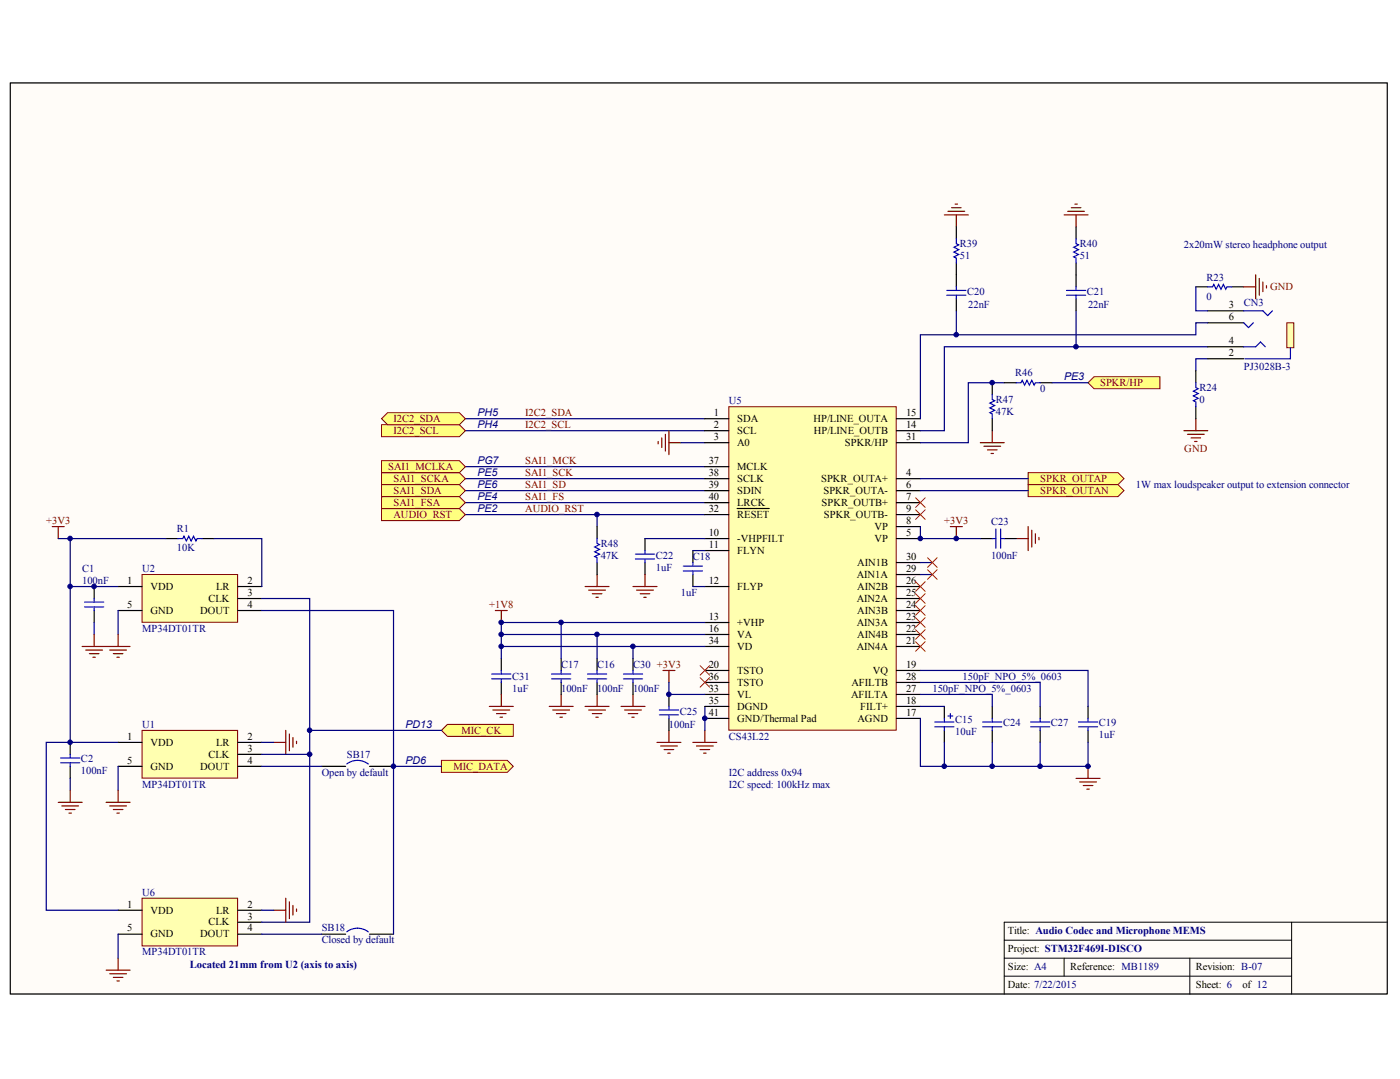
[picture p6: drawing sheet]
<svg xmlns="http://www.w3.org/2000/svg" width="269mm" height="207mm" viewBox="0 0 269 207" stroke-linecap="round" stroke-linejoin="round" font-family="sans-serif">
<defs><g id="words">
<g font-size="2" fill="#000080">
<text x="184.3" y="47.4">R39</text>
<text x="207.3" y="47.4">R40</text>
<text x="227.3" y="47.6">2x20mW stereo headphone output</text>
<text x="184.3" y="49.7">51</text>
<text x="207.3" y="49.7">51</text>
<text x="231.7" y="53.8">R23</text>
<text x="185.7" y="56.6">C20</text>
<text x="185.9" y="59.1">22nF</text>
<text x="208.7" y="56.6">C21</text>
<text x="208.9" y="59.1">22nF</text>
<text x="231.7" y="57.5">0</text>
<text x="238.8" y="58.7">CN3</text>
<text x="238.8" y="71.1">PJ3028B-3</text>
<text x="139.9" y="77.5">U5</text>
<text x="191.2" y="77.3">R47</text>
<text x="194.9" y="72.2">R46</text>
<text x="199.7" y="75.2">0</text>
<text x="204.3" y="73">PE3</text>
<text x="230.3" y="75">R24</text>
<text x="230.3" y="77.3">0</text>
<text x="91.7" y="79.9">PH5</text>
<text x="91.7" y="82.2">PH4</text>
<text x="191.2" y="79.6">47K</text>
<text x="91.7" y="89.1">PG7</text>
<text x="91.7" y="93.7">PE6</text>
<text x="91.7" y="91.4">PE5</text>
<text x="91.7" y="96">PE4</text>
<text x="218.1" y="93.6">1W max loudspeaker output to extension connector</text>
<text x="91.7" y="98.3">PE2</text>
<text x="190.3" y="100.8">C23</text>
<text x="33.9" y="102.2">R1</text>
<text x="33.9" y="105.8">10K</text>
<text x="115.3" y="104.9">R48</text>
<text x="115.3" y="107.2">47K</text>
<text x="125.9" y="107.2">C22</text>
<text x="133" y="107.4">C18</text>
<text x="190.3" y="107.2">100nF</text>
<text x="15.8" y="109.7">C1</text>
<text x="15.8" y="112">100nF</text>
<text x="27.3" y="109.7">U2</text>
<text x="125.9" y="109.5">1uF</text>
<text x="130.7" y="114.3">1uF</text>
<text x="27.3" y="121.3">MP34DT01TR</text>
<text x="98.3" y="130.5">C31</text>
<text x="107.8" y="128.2">C17</text>
<text x="114.6" y="128.2">C16</text>
<text x="121.5" y="128.2">C30 +3V3</text>
<text x="184.8" y="130.5">150pF_NPO_5%_0603</text>
<text x="98.3" y="132.8">1uF</text>
<text x="107.8" y="132.8">100nF</text>
<text x="114.6" y="132.8">100nF</text>
<text x="121.5" y="132.8">100nF</text>
<text x="130.5" y="137.1">C25</text>
<text x="179" y="132.8">150pF_NPO_5%_0603</text>
<text x="27.3" y="139.7">U1</text>
<text x="77.9" y="139.7">PD13</text>
<text x="128.4" y="139.7">100nF</text>
<text x="139.9" y="142">CS43L22</text>
<text x="183.4" y="138.7">C15</text>
<text x="183.4" y="141">10uF</text>
<text x="192.6" y="139.4">C24</text>
<text x="201.8" y="139.4">C27</text>
<text x="211" y="139.4">C19</text>
<text x="211" y="141.7">1uF</text>
<text x="15.5" y="146.3">C2</text>
<text x="15.5" y="148.6">100nF</text>
<text x="61.8" y="148.9">Open by default</text>
<text x="66.6" y="145.4">SB17</text>
<text x="77.9" y="146.6">PD6</text>
<text x="139.9" y="148.9">I2C address 0x94</text>
<text x="27.3" y="151.2">MP34DT01TR</text>
<text x="139.9" y="151.2">I2C speed: 100kHz max</text>
<text x="27.3" y="171.9">U6</text>
<text x="61.8" y="178.8">SB18</text>
<text x="27.3" y="183.4">MP34DT01TR</text>
<text x="36.5" y="185.7">Located 21mm from U2 (axis to axis)</text>
<text x="61.8" y="181.1">Closed by default</text>
</g>
<g font-size="2">
<text x="236" y="59.1">3</text>
<text x="236" y="61.4">6</text>
<text x="236" y="68.3">2</text>
<text x="236" y="66">4</text>
<text x="137.1" y="79.8">1</text>
<text x="137.1" y="82.1">2</text>
<text x="141.6" y="81">SDA</text>
<text x="141.6" y="83.3">SCL</text>
<text x="156.2" y="81">HP/LINE_OUTA</text>
<text x="156.3" y="83.3">HP/LINE_OUTB</text>
<text x="174" y="82.1">14</text>
<text x="174" y="79.8">15</text>
<text x="136.1" y="89">37</text>
<text x="137.1" y="84.4">3</text>
<text x="141.6" y="85.6">A0</text>
<text x="162.2" y="85.6">SPKR/HP</text>
<text x="174" y="84.4">31</text>
<text x="136.1" y="91.3">38</text>
<text x="136.1" y="93.6">39</text>
<text x="136.1" y="95.9">40</text>
<text x="141.6" y="90.2">MCLK</text>
<text x="141.6" y="92.5">SCLK</text>
<text x="141.6" y="94.8">SDIN</text>
<text x="157.6" y="92.5">SPKR_OUTA+</text>
<text x="158.1" y="94.8">SPKR_OUTA-</text>
<text x="174" y="91.3">4</text>
<text x="174" y="93.6">6</text>
<text x="174" y="95.9">7</text>
<text x="136.1" y="98.2">32</text>
<text x="141.6" y="99.4">RESET</text>
<text x="141.6" y="97.1">LRCK</text>
<text x="157.7" y="97.1">SPKR_OUTB+</text>
<text x="158.2" y="99.4">SPKR_OUTB-</text>
<text x="167.9" y="101.7">VP</text>
<text x="174" y="100.5">8</text>
<text x="174" y="98.2">9</text>
<text x="136.1" y="102.8">10</text>
<text x="136.1" y="105.1">11</text>
<text x="141.6" y="104">-VHPFILT</text>
<text x="141.6" y="106.3">FLYN</text>
<text x="167.9" y="104">VP</text>
<text x="174" y="102.8">5</text>
<text x="174" y="107.4">30</text>
<text x="24.4" y="112">1</text>
<text x="28.9" y="113.2">VDD</text>
<text x="41.5" y="113.2">LR</text>
<text x="47.5" y="112">2</text>
<text x="136.1" y="112">12</text>
<text x="141.6" y="113.2">FLYP</text>
<text x="164.5" y="110.9">AIN1A</text>
<text x="164.6" y="113.2">AIN2B</text>
<text x="164.6" y="108.6">AIN1B</text>
<text x="174" y="112">26</text>
<text x="174" y="109.7">29</text>
<text x="24.4" y="116.7">5</text>
<text x="28.9" y="117.8">GND</text>
<text x="38.4" y="117.8">DOUT</text>
<text x="40" y="115.5">CLK</text>
<text x="47.5" y="116.7">4</text>
<text x="47.5" y="114.3">3</text>
<text x="136.1" y="119">13</text>
<text x="164.5" y="115.5">AIN2A</text>
<text x="164.6" y="117.8">AIN3B</text>
<text x="174" y="119">23</text>
<text x="174" y="116.7">24</text>
<text x="174" y="114.3">25</text>
<text x="136.1" y="121.3">16</text>
<text x="136.1" y="123.6">34</text>
<text x="141.6" y="120.1">+VHP</text>
<text x="141.6" y="122.4">VA</text>
<text x="141.6" y="124.7">VD</text>
<text x="164.5" y="124.7">AIN4A</text>
<text x="164.5" y="120.1">AIN3A</text>
<text x="164.6" y="122.4">AIN4B</text>
<text x="174" y="123.6">21</text>
<text x="174" y="121.3">22</text>
<text x="136.1" y="128.2">20</text>
<text x="136.1" y="130.5">36</text>
<text x="141.6" y="129.3">TSTO</text>
<text x="141.6" y="131.6">TSTO</text>
<text x="163.5" y="131.6">AFILTB</text>
<text x="167.6" y="129.3">VQ</text>
<text x="174" y="128.2">19</text>
<text x="174" y="130.5">28</text>
<text x="136.1" y="132.8">33</text>
<text x="136.1" y="135.1">35</text>
<text x="136.1" y="137.4">41</text>
<text x="141.6" y="133.9">VL</text>
<text x="141.6" y="136.2">DGND</text>
<text x="163.4" y="133.9">AFILTA</text>
<text x="165.2" y="136.2">FILT+</text>
<text x="174" y="137.4">17</text>
<text x="174" y="135.1">18</text>
<text x="174" y="132.8">27</text>
<text x="24.4" y="142">1</text>
<text x="28.9" y="143.1">VDD</text>
<text x="41.5" y="143.1">LR</text>
<text x="47.5" y="142">2</text>
<text x="141.6" y="138.5">GND/Thermal Pad</text>
<text x="164.7" y="138.5">AGND</text>
<text x="24.4" y="146.6">5</text>
<text x="28.9" y="147.7">GND</text>
<text x="38.4" y="147.7">DOUT</text>
<text x="40" y="145.4">CLK</text>
<text x="47.5" y="146.6">4</text>
<text x="47.5" y="144.3">3</text>
<text x="24.4" y="178.8">5</text>
<text x="24.4" y="174.2">1</text>
<text x="28.9" y="179.9">GND</text>
<text x="28.9" y="175.3">VDD</text>
<text x="38.4" y="179.9">DOUT</text>
<text x="40" y="177.6">CLK</text>
<text x="41.5" y="175.3">LR</text>
<text x="47.5" y="178.8">4</text>
<text x="47.5" y="176.5">3</text>
<text x="47.5" y="174.2">2</text>
<text x="193.5" y="179.2">Title: Audio Codec and Microphone MEMS</text>
<text x="193.5" y="182.7">Project: STM32F469I-DISCO</text>
<text x="193.5" y="186.2">Size: A4</text>
<text x="193.5" y="189.7">Date: 7/22/2015</text>
<text x="205.5" y="186.2">Reference: MB1189</text>
<text x="229.6" y="189.7">Sheet: 6</text>
<text x="229.6" y="186.2">Revision: B-07</text>
<text x="238.6" y="189.7">of 12</text>
</g>
<g font-size="2" fill="#800000">
<text x="243.9" y="55.7">GND</text>
<text x="211.2" y="74.1">SPKR/HP</text>
<text x="75.6" y="83.3">I2C2_SCL</text>
<text x="75.6" y="81">I2C2_SDA</text>
<text x="100.9" y="82.1">I2C2_SCL</text>
<text x="100.9" y="79.8">I2C2_SDA</text>
<text x="100.9" y="89">SAI1_MCK</text>
<text x="227.4" y="86.8">GND</text>
<text x="74.5" y="90.2">SAI1_MCLKA</text>
<text x="75.6" y="92.5">SAI1_SCKA</text>
<text x="75.6" y="94.8">SAI1_SDA</text>
<text x="100.9" y="91.3">SAI1_SCK</text>
<text x="100.9" y="93.6">SAI1_SD</text>
<text x="100.9" y="95.9">SAI1_FS</text>
<text x="199.7" y="92.5">SPKR_OUTAP</text>
<text x="199.7" y="94.8">SPKR_OUTAN</text>
<text x="8.9" y="100.5">+3V3</text>
<text x="75.6" y="97.1">SAI1_FSA</text>
<text x="75.6" y="99.4">AUDIO_RST</text>
<text x="100.9" y="98.2">AUDIO_RST</text>
<text x="181.3" y="100.5">+3V3</text>
<text x="93.9" y="116.7">+1V8</text>
<text x="88.6" y="140.8">MIC_CK</text>
<text x="87.1" y="147.7">MIC_DATA</text>
</g>
</g></defs>
<path d="M2 15.9h264.4v174.8h-264.4z" fill="#fffcf8" stroke="#000" stroke-width=".19"/>
<path d="M248 177v13.8M266.4 177h-73.6v13.8M192.8 180.4h55.2M192.8 183.9h55.2M192.8 187.3h55.2M204.3 183.9v3.4M228.5 183.9v6.9" fill="none" stroke="#000" stroke-width=".19"/>
<g fill="none" stroke="#800000" stroke-width=".23">
<path d="M182.7 39.9h1.8M183.4 39.2h.5M205.7 39.9h1.8M206.4 39.2h.4M181.3 41.2h4.6M182 40.6h3.2M183.6 41.2v2.3M204.3 41.2h4.6M205 40.6h3.2M206.6 41.2v2.3M126.4 84.7v.5M127.1 84v1.9"/>
<path d="M127.8 83.3v3.3M128.4 82.7v4.6M128.4 85h2.3M112.3 112.6h4.6M113 113.3h3.3M113.7 113.9h1.9M114.4 114.6h.5M114.6 110.3v2.3M133 142.5h4.6M133.7 143.2h3.3M134.4 143.9h1.9M135.1 144.5h.5"/>
<path d="M135.3 140.2v2.3"/>
</g>
<path d="M183.6 59.7v4.6M206.6 59.7v6.9M89.4 91.9h45.9M89.4 94.2h45.9M89.4 96.5h45.9M89.4 89.6h45.9M89.4 82.7h45.9M89.4 80.4h45.9M89.4 98.8h45.9M130.7 85h4.6M135.3 135.6v4.6" fill="none" stroke="#000080" stroke-width=".23"/>
<path d="M139.9 78.1h32.2v62h-32.2z" fill="#ffffb0" stroke="#800000" stroke-width=".19"/>
<g fill="none" stroke="#000" stroke-width=".23">
<path d="M183.6 43.5v2.3M183.6 50.4v4.6M183.6 57.4v2.3M206.6 43.5v2.3M206.6 50.4v4.6M206.6 57.4v2.3M135.3 80.4h4.6M135.3 82.7h4.6M135.3 85h4.6M135.3 91.9h4.6M135.3 94.2h4.6M135.3 96.5h4.6"/>
<path d="M135.3 98.8h4.6M135.3 89.6h4.6M141.6 97.6h6.1M172.1 80.4h4.6M172.1 82.7h4.6M172.1 85h4.6M172.1 91.9h4.6M172.1 94.2h4.6M172.1 96.5h4.6M172.1 98.8h4.6M31.9 103.4h2.3M38.8 103.4h2.3"/>
<path d="M135.3 103.4h4.6M135.3 105.7h4.6M135.3 112.6h4.6M135.3 119.5h4.6M172.1 103.4h4.6M172.1 101.1h4.6M172.1 112.6h4.6M172.1 119.5h4.6M172.1 117.2h4.6M172.1 114.9h4.6M172.1 110.3h4.6M172.1 108h4.6"/>
<path d="M135.3 121.8h4.6M135.3 137.9h4.6M135.3 135.6h4.6M135.3 128.7h4.6M135.3 124.1h4.6M135.3 133.3h4.6M135.3 131h4.6M172.1 121.8h4.6M172.1 137.9h4.6M172.1 135.6h4.6M172.1 128.7h4.6M172.1 124.1h4.6"/>
<path d="M172.1 133.3h4.6M172.1 131h4.6M190.5 135.6v2.3M199.7 135.6v2.3M190.5 140.2v2.3M199.7 140.2v2.3"/>
</g>
<g fill="none" stroke="#f00" stroke-width=".19">
<path d="M175.8 95.5l1.8 1.9M175.8 97.8l1.8 1.9M177.6 95.5l-1.8 1.9M177.6 97.8l-1.8 1.9M175.8 111.6l1.8 1.9M175.8 113.9l1.8 1.9M175.8 116.2l1.8 1.9M175.8 118.6l1.8 1.8M177.6 111.6l-1.8 1.9M177.6 113.9l-1.8 1.9M177.6 116.2l-1.8 1.9M177.6 118.6l-1.8 1.8"/>
<path d="M134.4 130.1l1.9 1.8M134.4 127.8l1.9 1.8M136.3 130.1l-1.9 1.8M136.3 127.8l-1.9 1.8M175.8 120.9l1.8 1.8M175.8 123.2l1.8 1.8M177.6 120.9l-1.8 1.8M177.6 123.2l-1.8 1.8"/>
</g>
<path d="M114.6 98.8v2.3" fill="none" stroke="#000080" stroke-width=".23"/>
<g fill="none" stroke="#00f" stroke-width=".23">
<path d="M181.8 55.7h3.7M181.8 56.7h3.7M183.6 45.8v1l.5 .2-.9 .5 .9 .4-.9 .5 .9 .4-.9 .5 .4 .2v.9M183.6 55v.7M183.6 56.7v.7M204.8 55.7h3.7M204.8 56.7h3.7M206.6 45.8v1l.5 .2-.9 .5 .9 .4-.9 .5 .9 .4-.9 .5 .4 .2v.9M206.6 55v.7M206.6 56.7v.7M34.2 103.4h.9l.2-.5 .5 .9 .4-.9 .5 .9 .5-.9 .4 .9 .3-.4h.9M188.7 138.6h3.7"/>
<path d="M188.7 139.5h3.7M190.5 137.9v.7M190.5 139.5v.7M197.9 138.6h3.7M197.9 139.5h3.7M199.7 137.9v.7M199.7 139.5v.7"/>
</g>
<path d="M188.2 85h4.6M188.9 85.6h3.2M189.6 86.3h1.8M190.3 87h.5M190.5 82.7v2.3M195.1 103.4h2.3M197.4 101.1v4.6M198.1 101.8v3.2M198.8 102.4v1.9M199.5 103.1v.5" fill="none" stroke="#800000" stroke-width=".23"/>
<g fill="#ffff80" stroke="#800000" stroke-width=".19">
<path d="M73.3 90.7h14.9l1.2 1.2-1.2 1.1h-14.9z" fill-rule="evenodd"/>
<path d="M73.3 95.3h14.9l1.2 1.2-1.2 1.1h-14.9z" fill-rule="evenodd"/>
<path d="M73.3 93h14.9l1.2 1.2-1.2 1.1h-14.9z" fill-rule="evenodd"/>
<path d="M73.3 97.6h14.9l1.2 1.2-1.2 1.1h-14.9z" fill-rule="evenodd"/>
<path d="M73.3 88.4h14.9l1.2 1.2-1.2 1.1h-14.9z" fill-rule="evenodd"/>
</g>
<g fill="none" stroke="#000" stroke-width=".23">
<path d="M114.6 101.1v2.3M114.6 108v2.3M123.8 103.4v2.3M123.8 108v2.3M133 105.7v2.3M133 110.3v2.3M188.2 103.4h2.3M192.8 103.4h2.3M96.3 126.4v2.3M96.3 131v2.3M107.8 126.4v2.3M107.8 131v2.3"/>
<path d="M114.6 126.4v2.3M114.6 131v2.3M121.5 126.4v2.3M121.5 131v2.3M128.4 133.3v2.3M128.4 137.9v2.3M181.3 135.6v2.3M208.9 135.6v2.3M181.3 140.2v2.3M208.9 140.2v2.3"/>
</g>
<g fill="none" stroke="#00f" stroke-width=".23">
<path d="M114.6 103.4v.9l.5 .2-.9 .5 .9 .4-.9 .5 .9 .5-.9 .4 .4 .2v1M122 106.4h3.7M122 107.3h3.7M123.8 105.7v.7M123.8 107.3v.7M131.2 109.6h3.7M131.2 108.7h3.7M133 108v.7M133 109.6v.7M190.5 103.4h.7M191.2 101.5v3.7M192.1 101.5v3.7"/>
<path d="M192.1 103.4h.7M94.4 130.3h3.7M94.4 129.4h3.7M96.3 128.7v.7M96.3 130.3v.7M105.9 130.3h3.7M105.9 129.4h3.7M107.8 128.7v.7M107.8 130.3v.7M112.8 130.3h3.7M112.8 129.4h3.7M114.6 128.7v.7"/>
<path d="M114.6 130.3v.7M119.7 130.3h3.7M119.7 129.4h3.7M121.5 128.7v.7M121.5 130.3v.7M126.6 137.2h3.7M126.6 136.3h3.7M128.4 135.6v.7M128.4 137.2v.7M179.5 138.6h3.7M179.5 139.5h3.7M181.3 137.9v.7"/>
<path d="M181.3 139.5v.7M182 137.4h.9M182.5 137v.9M207.1 138.6h3.7M207.1 139.5h3.7M208.9 137.9v.7M208.9 139.5v.7"/>
</g>
<g fill="none" stroke="#800000" stroke-width=".23">
<path d="M121.5 112.6h4.6M122.2 113.3h3.3M122.9 113.9h1.9M123.6 114.6h.5M123.8 110.3v2.3M182.5 101.1h2.3M183.6 101.1v2.3M94 135.6h4.6M94.6 136.3h3.3M95.3 137h1.9M96 137.6h.5M96.3 133.3v2.3"/>
<path d="M105.5 135.6h4.5M106.1 136.3h3.3M106.8 137h1.9M107.5 137.6h.5M107.8 133.3v2.3M112.3 135.6h4.6M113 136.3h3.3M113.7 137h1.9M114.4 137.6h.5M114.6 133.3v2.3M119.2 135.6h4.6M119.9 136.3h3.3"/>
<path d="M120.6 137h1.9M121.3 137.6h.5M121.5 133.3v2.3M127.3 128.7h2.3M128.4 128.7v2.3M126.1 142.5h4.6M126.8 143.2h3.3M127.5 143.9h1.9M128.2 144.5h.5M128.4 140.2v2.3M206.6 149.4h4.6M207.3 150.1h3.2"/>
<path d="M208 150.8h1.8M208.7 151.5h.4M208.9 147.1v2.3"/>
</g>
<g fill="none" stroke="#000080" stroke-width=".23">
<path d="M107.8 119.5h-11.5v6.9M123.8 103.4h11.5M133 105.7h2.3M133 112.6h2.3M135.3 119.5h-27.5v6.9M96.3 121.8h18.3M96.3 124.1h25.2M128.4 131v2.3h6.9M135.3 121.8h-20.7v4.6M135.3 124.1h-13.8v2.3M176.7 128.7h32.2v6.9M176.7 131h23v4.6"/>
<path d="M176.7 133.3h13.8v2.3M176.7 137.9v9.2h4.6M176.7 135.6h4.6M181.3 142.5v4.6h9.2M190.5 142.5v4.6h9.2M199.7 142.5v4.6h9.2v-4.6"/>
</g>
<g fill="#ffff80" stroke="#800000" stroke-width=".19">
<path d="M73.3 81.5h14.9l1.2 1.2-1.2 1.1h-14.9z" fill-rule="evenodd"/>
<path d="M74.4 79.2h13.8l1.2 1.2-1.2 1.1h-13.8l-1.1-1.1z" fill-rule="evenodd"/>
</g>
<path d="M95.1 117.2h2.3M96.3 117.2v2.3" fill="none" stroke="#800000" stroke-width=".23"/>
<g fill="#ffff80" stroke="#800000" stroke-width=".19">
<path d="M85.9 139h12.7v2.3h-12.7l-1.1-1.1z" fill-rule="evenodd"/>
<path d="M84.8 145.9h12.6l1.2 1.2-1.2 1.1h-12.6z" fill-rule="evenodd"/>
<path d="M197.4 90.7h17.3l1.1 1.2-1.1 1.1h-17.3z" fill-rule="evenodd"/>
<path d="M197.4 93h17.3l1.1 1.2-1.1 1.1h-17.3z" fill-rule="evenodd"/>
<path d="M210.1 72.3h12.6v2.3h-12.6l-1.2-1.1z" fill-rule="evenodd"/>
</g>
<path d="M190.5 73.5v2.3M192.8 73.5h2.3M199.7 73.5h2.3M190.5 80.4v2.3M18.1 112.6v2.3M18.1 117.2v2.3" fill="none" stroke="#000" stroke-width=".23"/>
<path d="M190.5 75.8v.9l.5 .2-.9 .5 .9 .4-.9 .5 .9 .4-.9 .5 .4 .2v1M195.1 73.5h.9l.3-.5 .4 .9 .5-.9 .5 .9 .4-.9 .5 .9 .2-.4h.9M16.2 115.6h3.7M16.2 116.5h3.7M18.1 114.9v.7M18.1 116.5v.7" fill="none" stroke="#00f" stroke-width=".23"/>
<path d="M192.8 73.5h-6.9v11.5h-9.2M202 73.5h6.9M231.9 66.6h-50.6v16.1h-4.6M176.7 94.2h20.7M176.7 91.9h20.7M176.7 101.1v2.3h11.5M176.7 110.3h2.3M176.7 108h2.3" fill="none" stroke="#000080" stroke-width=".23"/>
<path d="M10 101.1h2.3M11.2 101.1v2.3" fill="none" stroke="#800000" stroke-width=".23"/>
<path d="M27.3 110.3h18.3v9.1h-18.3z" fill="#ffffb0" stroke="#800000" stroke-width=".19"/>
<path d="M22.7 117.2h4.6M22.7 112.6h4.6M45.7 117.2h4.6M45.7 114.9h4.6M45.7 112.6h4.6M13.5 142.5v2.3M13.5 147.1v2.3" fill="none" stroke="#000" stroke-width=".23"/>
<path d="M18.1 119.5v2.3M22.7 117.2v4.6M31.9 103.4h-18.4v9.2h9.2M41.1 103.4h9.2v9.2" fill="none" stroke="#000080" stroke-width=".23"/>
<path d="M15.8 124.1h9.2M16.5 124.8h3.2M17.2 125.5h1.8M17.8 126.1h.5M18.1 121.8v2.3M21.1 124.8h3.2M21.8 125.5h1.8M22.4 126.1h.5M22.7 121.8v2.3" fill="none" stroke="#800000" stroke-width=".23"/>
<path d="M11.6 145.5h3.7M11.6 146.4h3.7M13.5 144.8v.7M13.5 146.4v.7" fill="none" stroke="#00f" stroke-width=".23"/>
<path d="M27.3 140.2h18.3v9.1h-18.3z" fill="#ffffb0" stroke="#800000" stroke-width=".19"/>
<path d="M231.9 68.9h6.9M231.9 62h6.9M231.9 66.6h6.9M22.7 147.1h4.6M22.7 142.5h4.6M45.7 147.1h4.6M45.7 144.8h4.6M45.7 142.5h4.6" fill="none" stroke="#000" stroke-width=".23"/>
<path d="M231.9 68.9h-2.3v2.3M11.2 103.4h2.3M13.5 112.6v29.9h9.2M50.3 114.9h9.2v29.9h-9.2M13.5 149.4v2.3M22.7 147.1v4.6M50.3 142.5h2.3M59.5 140.2h25.3" fill="none" stroke="#000080" stroke-width=".23"/>
<g fill="none" stroke="#800000" stroke-width=".23">
<path d="M227.3 82.7h4.6M228 83.3h3.2M228.7 84h1.8M229.4 84.7h.4M229.6 80.4v2.3M11.2 154h4.6M11.9 154.7h3.2M12.6 155.4h1.8M13.3 156.1h.4M13.5 151.7v2.3M20.4 154h4.6M21.1 154.7h3.2"/>
<path d="M21.8 155.4h1.8M22.4 156.1h.5M22.7 151.7v2.3M52.6 142.5h2.3M54.9 140.2v4.6M55.6 140.9v3.2M56.2 141.6v1.8M56.9 142.2v.5"/>
</g>
<path d="M238.8 66.6h2.3l.9-1 .9 1" fill="none" stroke="#0000b4" stroke-width=".23"/>
<path d="M247.1 62h1.3v4.7h-1.3z" fill="#ffffb0" stroke="#800000" stroke-width=".19"/>
<path d="M238.8 59.7h3.7l.9 .9 .9-.9M238.8 62l.9 .9 .9-.9M247.8 66.8v2.1h-8.8" fill="none" stroke="#0000b4" stroke-width=".23"/>
<path d="M229.6 55h2.3M231.9 59.7h6.9M236.5 55h2.3M229.6 71.2v2.3M229.6 78.1v2.3" fill="none" stroke="#000" stroke-width=".23"/>
<path d="M231.9 55h.9l.3-.4 .4 .9 .5-.9 .4 .9 .5-.9 .5 .9 .2-.5h.9M229.6 73.5v.9l.5 .2-.9 .5 .9 .4-.9 .5 .9 .4-.9 .5 .4 .2v1" fill="none" stroke="#00f" stroke-width=".23"/>
<path d="M238.8 55h2.3M241.1 52.7v4.7M241.8 53.4v3.3M242.5 54.1v1.9M243.2 54.8v.5" fill="none" stroke="#800000" stroke-width=".23"/>
<path d="M229.6 55v4.7h2.3M231.9 62h-2.3v2.3h-52.9v16.1" fill="none" stroke="#000080" stroke-width=".23"/>
<path d="M178.1 107l1.8 1.9M178.1 109.3l1.8 1.9M179.9 107l-1.8 1.9M179.9 109.3l-1.8 1.9" fill="none" stroke="#f00" stroke-width=".19"/>
<path d="M27.3 172.4h18.3v9.1h-18.3z" fill="#ffffb0" stroke="#800000" stroke-width=".19"/>
<path d="M61.8 147.1h4.6M71 147.1h4.6M22.7 179.3h4.6M22.7 174.7h4.6M45.7 179.3h4.6M45.7 177h4.6M45.7 174.7h4.6M61.8 179.3h4.6M71 179.3h4.6" fill="none" stroke="#000" stroke-width=".23"/>
<path d="M52.6 174.7h2.3M54.9 172.4v4.6M55.6 173.1v3.2M56.2 173.8v1.8M56.9 174.5v.4M20.4 186.2h4.6M21.1 186.9h3.2M21.8 187.6h1.8M22.4 188.3h.5M22.7 183.9v2.3" fill="none" stroke="#800000" stroke-width=".23"/>
<path d="M50.3 117.2h25.3v29.9M13.5 142.5h-4.6v32.2h13.8M50.3 147.1h11.5M59.5 144.8v32.2h-9.2M84.8 147.1h-9.2v32.2M22.7 179.3v4.6M50.3 174.7h2.3M50.3 179.3h11.5" fill="none" stroke="#000080" stroke-width=".23"/>
<path d="M66.6 146.6a3.4 3.4 0 0 1 4.1 0M66.6 178.8a3.4 3.4 0 0 1 4.1 0" fill="none" stroke="#00f" stroke-width=".23"/>
<g fill="#000080" stroke="#000080" stroke-width=".19">
<circle cx="13.5" cy="142.5" r=".44"/>
<circle cx="13.5" cy="112.5" r=".44"/>
<circle cx="13.5" cy="103.3" r=".44"/>
<circle cx="18.1" cy="112.5" r=".44"/>
<circle cx="59.4" cy="144.8" r=".44"/>
<circle cx="59.4" cy="140.2" r=".44"/>
<circle cx="75.5" cy="147.1" r=".44"/>
<circle cx="96.2" cy="124" r=".44"/>
<circle cx="96.2" cy="121.7" r=".44"/>
<circle cx="96.2" cy="119.4" r=".44"/>
<circle cx="107.7" cy="119.4" r=".44"/>
<circle cx="114.6" cy="121.7" r=".44"/>
<circle cx="114.6" cy="98.7" r=".44"/>
<circle cx="121.5" cy="124" r=".44"/>
<circle cx="128.4" cy="133.3" r=".44"/>
<circle cx="135.3" cy="137.9" r=".44"/>
<circle cx="176.7" cy="103.3" r=".44"/>
<circle cx="181.3" cy="147.1" r=".44"/>
<circle cx="183.6" cy="103.3" r=".44"/>
<circle cx="183.6" cy="64.2" r=".44"/>
<circle cx="190.5" cy="147.1" r=".44"/>
<circle cx="190.5" cy="73.4" r=".44"/>
<circle cx="199.7" cy="147.1" r=".44"/>
<circle cx="206.6" cy="66.5" r=".44"/>
<circle cx="208.9" cy="147.1" r=".44"/>
</g>
<use href="#words"/>
</svg>
